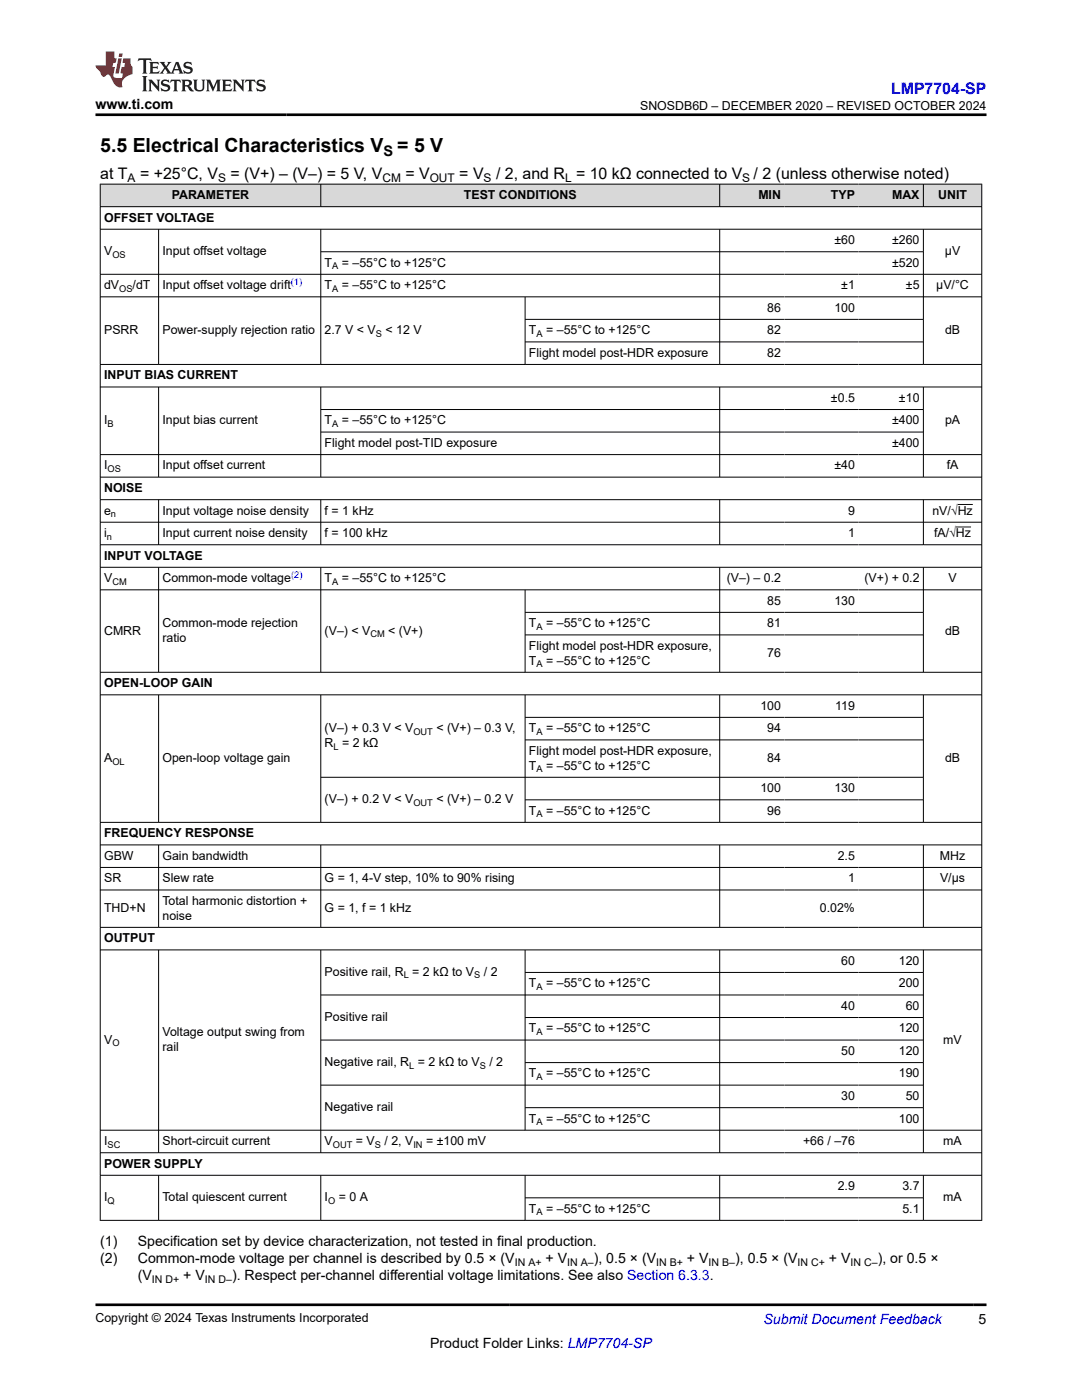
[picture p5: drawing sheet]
<svg xmlns="http://www.w3.org/2000/svg" width="216mm" height="279mm" viewBox="0 0 216 279" stroke-linecap="round" stroke-linejoin="round" font-family="sans-serif">
<defs><g id="words">
<g font-size="3.9">
<text x="20" y="30.3">5.5 Electrical Characteristics V</text>
<text x="79.3" y="30.3">= 5 V</text>
</g>
<text font-size="3.2" fill="#00f" x="177.8" y="18.7">LMP7704-SP</text>
<g font-size="3.2">
<text x="20" y="35.7">at T</text>
<text x="27.9" y="35.7">= +25°C, V</text>
<text x="46" y="35.7">= (V+) – (V–) = 5 V, V</text>
<text x="80.9" y="35.7">= V</text>
<text x="91.7" y="35.7">= V</text>
<text x="99" y="35.7">/ 2, and R = 10 kΩ connected to V</text>
<text x="150.4" y="35.7">/ 2 (unless otherwise noted)</text>
</g>
<text font-size="2.9" x="76.5" y="31">S</text>
<g font-size="2.8">
<text x="19" y="21.8">www.ti.com</text>
<text x="20" y="248.7">(1)</text>
<text x="27.5" y="248.7">Specification set by device characterization, not tested in final production.</text>
<text x="20" y="252.1">(2)</text>
<text x="27.5" y="252.1">Common-mode voltage per channel is described by 0.5 × (V</text>
<text x="27.5" y="255.5">(V</text>
<text x="36.6" y="255.5">+ V</text>
<text x="46.3" y="255.5">). Respect per-channel differential voltage limitations. See also Section 6.3.3.</text>
<text x="108.9" y="252.1">+ V</text>
<text x="118.5" y="252.1">), 0.5 × (V</text>
<text x="137.1" y="252.1">+ V</text>
<text x="146.7" y="252.1">), 0.5 × (V</text>
<text x="165.4" y="252.1">+ V</text>
<text x="175.1" y="252.1">), or 0.5 ×</text>
<text x="85.8" y="269">Product Folder Links: LMP7704-SP</text>
<text x="195.3" y="264.2">5</text>
</g>
<text font-size="2.8" fill="#00f" x="152.4" y="264.2">Submit Document Feedback</text>
<g font-size="2.5">
<text x="127.7" y="21.9">SNOSDB6D – DECEMBER 2020 – REVISED OCTOBER 2024</text>
<text x="34.3" y="39.7">PARAMETER</text>
<text x="92.6" y="39.7">TEST CONDITIONS</text>
<text x="151.3" y="39.7">MIN</text>
<text x="165.8" y="39.7">TYP</text>
<text x="178" y="39.7">MAX</text>
<text x="187.2" y="39.7">UNIT</text>
<text x="20.8" y="44.2">OFFSET VOLTAGE</text>
<text x="20.8" y="51">V</text>
<text x="32.4" y="51">Input offset voltage</text>
<text x="64.8" y="53.2">T</text>
<text x="68.2" y="53.2">= –55°C to +125°C</text>
<text x="166.5" y="48.7">±60</text>
<text x="178" y="48.7">±260</text>
<text x="178" y="53.2">±520</text>
<text x="188.5" y="51">µV</text>
<text x="20.8" y="57.7">dV</text>
<text x="26.5" y="57.7">/dT</text>
<text x="32.4" y="57.7">Input offset voltage drift</text>
<text x="64.8" y="57.7">T</text>
<text x="68.2" y="57.7">= –55°C to +125°C</text>
<text x="167.9" y="57.7">±1</text>
<text x="180.8" y="57.7">±5</text>
<text x="186.8" y="57.7">µV/°C</text>
<text x="153.1" y="62.2">86</text>
<text x="166.5" y="62.2">100</text>
<text x="20.8" y="66.7">PSRR</text>
<text x="32.4" y="66.7">Power-supply rejection ratio</text>
<text x="64.8" y="66.7">2.7 V &lt; V</text>
<text x="76.9" y="66.7">&lt; 12 V</text>
<text x="105.5" y="66.7">T</text>
<text x="105.5" y="71.2">Flight model post-HDR exposure</text>
<text x="109" y="66.7">= –55°C to +125°C</text>
<text x="153.1" y="66.7">82</text>
<text x="153.1" y="71.2">82</text>
<text x="188.6" y="66.7">dB</text>
<text x="20.8" y="75.7">INPUT BIAS CURRENT</text>
<text x="165.8" y="80.2">±0.5</text>
<text x="179.4" y="80.2">±10</text>
<text x="20.8" y="84.7">I</text>
<text x="32.4" y="84.7">Input bias current</text>
<text x="64.8" y="84.7">T</text>
<text x="64.8" y="89.2">Flight model post-TID exposure</text>
<text x="68.2" y="84.7">= –55°C to +125°C</text>
<text x="178" y="84.7">±400</text>
<text x="178" y="89.2">±400</text>
<text x="188.6" y="84.7">pA</text>
<text x="20.8" y="93.7">I</text>
<text x="32.4" y="93.7">Input offset current</text>
<text x="166.5" y="93.7">±40</text>
<text x="188.9" y="93.7">fA</text>
<text x="20.8" y="98.2">NOISE</text>
<text x="20.8" y="102.7">e</text>
<text x="20.8" y="107.2">i</text>
<text x="32.4" y="102.7">Input voltage noise density</text>
<text x="32.4" y="107.2">Input current noise density</text>
<text x="64.8" y="102.7">f = 1 kHz</text>
<text x="64.8" y="107.2">f = 100 kHz</text>
<text x="169.2" y="102.7">9</text>
<text x="169.2" y="107.2">1</text>
<text x="186" y="102.7">nV/√Hz</text>
<text x="186.4" y="107.2">fA/√Hz</text>
<text x="20.8" y="111.7">INPUT VOLTAGE</text>
<text x="20.8" y="116.2">V</text>
<text x="32.4" y="116.2">Common-mode voltage</text>
<text x="64.8" y="116.2">T</text>
<text x="68.2" y="116.2">= –55°C to +125°C</text>
<text x="145" y="116.2">(V–) – 0.2</text>
<text x="172.5" y="116.2">(V+) + 0.2</text>
<text x="189.3" y="116.2">V</text>
<text x="32.4" y="125.2">Common-mode rejection</text>
<text x="105.5" y="125.2">T</text>
<text x="109" y="125.2">= –55°C to +125°C</text>
<text x="153.1" y="120.7">85</text>
<text x="153.1" y="125.2">81</text>
<text x="166.5" y="120.7">130</text>
<text x="20.8" y="126.7">CMRR</text>
<text x="32.4" y="128.1">ratio</text>
<text x="64.8" y="126.7">(V–) &lt; V</text>
<text x="77.5" y="126.7">&lt; (V+)</text>
<text x="105.5" y="129.7">Flight model post-HDR exposure,</text>
<text x="153.1" y="131.2">76</text>
<text x="188.6" y="126.7">dB</text>
<text x="20.8" y="137.1">OPEN-LOOP GAIN</text>
<text x="105.5" y="132.6">T</text>
<text x="109" y="132.6">= –55°C to +125°C</text>
<text x="151.7" y="141.6">100</text>
<text x="166.7" y="141.6">119</text>
<text x="64.8" y="149.1">R = 2 kΩ</text>
<text x="64.8" y="146.1">(V–) + 0.3 V &lt; V</text>
<text x="87.1" y="146.1">&lt; (V+) – 0.3 V,</text>
<text x="105.5" y="146.1">T</text>
<text x="109" y="146.1">= –55°C to +125°C</text>
<text x="153.1" y="146.1">94</text>
<text x="20.8" y="152.1">A</text>
<text x="32.4" y="152.1">Open-loop voltage gain</text>
<text x="105.5" y="150.6">Flight model post-HDR exposure,</text>
<text x="105.5" y="153.6">T</text>
<text x="109" y="153.6">= –55°C to +125°C</text>
<text x="153.1" y="152.1">84</text>
<text x="188.6" y="152.1">dB</text>
<text x="64.8" y="160.3">(V–) + 0.2 V &lt; V</text>
<text x="87.1" y="160.3">&lt; (V+) – 0.2 V</text>
<text x="151.7" y="158.1">100</text>
<text x="166.5" y="158.1">130</text>
<text x="20.8" y="167.1">FREQUENCY RESPONSE</text>
<text x="105.5" y="162.6">T</text>
<text x="109" y="162.6">= –55°C to +125°C</text>
<text x="153.1" y="162.6">96</text>
<text x="20.8" y="171.6">GBW</text>
<text x="32.4" y="171.6">Gain bandwidth</text>
<text x="167.2" y="171.6">2.5</text>
<text x="187.5" y="171.6">MHz</text>
<text x="20.8" y="176.1">SR</text>
<text x="32.4" y="176.1">Slew rate</text>
<text x="64.8" y="176.1">G = 1, 4-V step, 10% to 90% rising</text>
<text x="169.2" y="176.1">1</text>
<text x="187.6" y="176.1">V/µs</text>
<text x="20.8" y="182.1">THD+N</text>
<text x="32.4" y="180.6">Total harmonic distortion +</text>
<text x="32.4" y="183.5">noise</text>
<text x="64.8" y="182.1">G = 1, f = 1 kHz</text>
<text x="163.6" y="182.1">0.02%</text>
<text x="20.8" y="188">OUTPUT</text>
<text x="64.8" y="194.8">Positive rail, R = 2 kΩ to V</text>
<text x="96.5" y="194.8">/ 2</text>
<text x="105.5" y="197">T</text>
<text x="109" y="197">= –55°C to +125°C</text>
<text x="167.9" y="192.5">60</text>
<text x="179.4" y="192.5">120</text>
<text x="179.4" y="197">200</text>
<text x="64.8" y="203.8">Positive rail</text>
<text x="167.9" y="201.5">40</text>
<text x="180.7" y="201.5">60</text>
<text x="20.8" y="208.3">V</text>
<text x="32.4" y="206.8">Voltage output swing from</text>
<text x="32.4" y="209.8">rail</text>
<text x="105.5" y="206">T</text>
<text x="109" y="206">= –55°C to +125°C</text>
<text x="179.4" y="206">120</text>
<text x="188.2" y="208.3">mV</text>
<text x="64.8" y="212.8">Negative rail, R = 2 kΩ to V</text>
<text x="97.6" y="212.8">/ 2</text>
<text x="105.5" y="215">T</text>
<text x="109" y="215">= –55°C to +125°C</text>
<text x="167.9" y="210.5">50</text>
<text x="179.4" y="210.5">120</text>
<text x="179.4" y="215">190</text>
<text x="64.8" y="221.8">Negative rail</text>
<text x="167.9" y="219.5">30</text>
<text x="180.7" y="219.5">50</text>
<text x="105.5" y="224">T</text>
<text x="109" y="224">= –55°C to +125°C</text>
<text x="179.4" y="224">100</text>
<text x="20.8" y="228.5">I</text>
<text x="20.8" y="233">POWER SUPPLY</text>
<text x="32.4" y="228.5">Short-circuit current</text>
<text x="64.8" y="228.5">V</text>
<text x="71" y="228.5">= V</text>
<text x="76.7" y="228.5">/ 2, V</text>
<text x="85" y="228.5">= ±100 mV</text>
<text x="160.2" y="228.5">+66 / –76</text>
<text x="188.2" y="228.5">mA</text>
<text x="20.8" y="239.8">I</text>
<text x="32.4" y="239.8">Total quiescent current</text>
<text x="64.8" y="239.8">I</text>
<text x="67.6" y="239.8">= 0 A</text>
<text x="167.2" y="237.5">2.9</text>
<text x="180.1" y="237.5">3.7</text>
<text x="188.2" y="239.8">mA</text>
<text x="105.5" y="242">T</text>
<text x="109" y="242">= –55°C to +125°C</text>
<text x="180.1" y="242">5.1</text>
<text x="19" y="263.9">Copyright © 2024 Texas Instruments Incorporated</text>
</g>
<g font-size="2.4">
<text x="25.5" y="36.3">A</text>
<text x="43.5" y="36.3">S</text>
<text x="76.3" y="36.3">CM</text>
<text x="85.7" y="36.3">OUT</text>
<text x="96.5" y="36.3">S</text>
<text x="112.7" y="36.3">L</text>
<text x="148.1" y="36.3">S</text>
</g>
<g font-size="2.1">
<text x="30.3" y="256">IN D+</text>
<text x="40.9" y="256">IN D–</text>
<text x="102.7" y="252.7">IN A+</text>
<text x="113.2" y="252.7">IN A–</text>
<text x="130.9" y="252.7">IN B+</text>
<text x="141.4" y="252.7">IN B–</text>
<text x="159.2" y="252.7">IN C+</text>
<text x="169.7" y="252.7">IN C–</text>
</g>
<g font-size="1.9">
<text x="22.4" y="51.4">OS</text>
<text x="66.3" y="53.7">A</text>
<text x="23.8" y="58.2">OS</text>
<text x="66.3" y="58.2">A</text>
<text x="75" y="67.2">S</text>
<text x="107.1" y="67.2">A</text>
<text x="21.5" y="85.2">B</text>
<text x="66.3" y="85.2">A</text>
<text x="21.5" y="94.2">OS</text>
<text x="21.3" y="107.7">n</text>
<text x="22.1" y="103.2">n</text>
<text x="22.4" y="116.7">CM</text>
<text x="66.3" y="116.7">A</text>
<text x="107.1" y="125.7">A</text>
<text x="73.9" y="127.1">CM</text>
<text x="107.1" y="133.1">A</text>
<text x="66.6" y="149.6">L</text>
<text x="82.5" y="146.6">OUT</text>
<text x="107.1" y="146.6">A</text>
<text x="22.4" y="152.6">OL</text>
<text x="107.1" y="154.1">A</text>
<text x="82.5" y="160.8">OUT</text>
<text x="107.1" y="163.1">A</text>
<text x="80.6" y="195.3">L</text>
<text x="94.6" y="195.3">S</text>
<text x="107.1" y="197.5">A</text>
<text x="22.4" y="208.8">O</text>
<text x="107.1" y="206.5">A</text>
<text x="81.7" y="213.3">L</text>
<text x="95.7" y="213.3">S</text>
<text x="107.1" y="215.5">A</text>
<text x="107.1" y="224.5">A</text>
<text x="21.5" y="229">SC</text>
<text x="66.4" y="229">OUT</text>
<text x="74.8" y="229">S</text>
<text x="82.5" y="229">IN</text>
<text x="21.5" y="240.3">Q</text>
<text x="65.5" y="240.3">O</text>
<text x="107.1" y="242.5">A</text>
</g>
<g font-size="1.9" fill="#00f">
<text x="58" y="56.9">(1)</text>
<text x="58.1" y="115.4">(2)</text>
</g>
</g></defs>
<g fill="#d8d8d8">
<path d="M20 36.8h175.9v4.4h-175.9z" fill-rule="evenodd"/>
<path d="M20.1 36.8h43.8v4.4h-43.8z" fill-rule="evenodd"/>
<path d="M64.1 36.8h79.4v4.4h-79.4z" fill-rule="evenodd"/>
<path d="M143.7 36.8h12.9v4.4h-12.9z" fill-rule="evenodd"/>
<path d="M156.6 36.8h14.7v4.4h-14.7z" fill-rule="evenodd"/>
<path d="M171.3 36.8h12.9v4.4h-12.9z" fill-rule="evenodd"/>
<path d="M184.3 36.8h11.5v4.4h-11.5z" fill-rule="evenodd"/>
</g>
<g fill="none" stroke="#000" stroke-width=".2">
<path d="M19.9 36.8h176.1M20 36.7v206.9M64 36.7v4.6M143.6 36.7v4.6M184.3 36.7v4.6M195.9 36.7v206.9M19.9 41.2h176.1M19.9 45.7h176.1M19.9 54.7h176.1M19.9 59.2h176.1M31.6 45.7v27.1M64 45.7v27.1"/>
<path d="M64 50.2h120.3M104.8 59.2v13.6M143.6 45.7v27.1M184.3 45.7v27.1M19.9 72.7h176.1M19.9 77.2h176.1M31.6 77.2v18.1M64 77.2v18.1M104.8 63.7h79.5M104.8 68.2h79.5M143.6 77.2v18.1M184.3 77.2v18.1"/>
<path d="M19.9 90.7h176.1M19.9 95.2h176.1M19.9 99.7h176.1M31.6 99.7v9.1M64 99.7v9.1M64 81.7h120.3M64 86.2h120.3M143.6 99.7v9.1M184.3 99.7v9.1M19.9 104.2h176.1M19.9 108.7h176.1M19.9 113.2h176.1"/>
<path d="M19.9 117.7h176.1M31.6 113.2v21M64 113.2v21M104.8 117.7v16.5M143.6 113.2v21M184.3 113.2v21M190.8 105.2h3M191.1 100.7h3M19.9 134.2h176.1M19.9 138.7h176.1M31.6 138.7v25.5M64 138.7v25.5"/>
<path d="M104.8 138.7v25.5M104.8 122.2h79.5M104.8 126.7h79.5M143.6 138.7v25.5M184.3 138.7v25.5M104.8 143.2h79.5M104.8 147.7h79.5M104.8 159.6h79.5M184.3 155.1h-120.3M19.9 164.1h176.1M19.9 168.6h176.1M19.9 173.1h176.1"/>
<path d="M19.9 177.6h176.1M31.6 168.6v16.5M64 168.6v16.5M143.6 168.6v16.5M184.3 168.6v16.5M19.9 185.1h176.1M19.9 189.6h176.1M31.6 189.6v40.5M64 189.6v40.5M104.8 189.6v36M104.8 194.1h79.5M143.6 189.6v40.5"/>
<path d="M184.3 189.6v40.5M184.3 198.6h-120.3M64 207.6h120.3M64 216.6h120.3M104.8 203.1h79.5M104.8 212.1h79.5M19.9 225.6h176.1M19.9 230.1h176.1M19.9 234.6h176.1M31.6 234.6v9M64 234.6v9M104.8 234.6v9"/>
<path d="M104.8 221.1h79.5M104.8 239.1h79.5M143.6 234.6v9M184.3 234.6v9M19.9 243.5h176.1"/>
</g>
<path d="M27.7 11.6l-.2 .6 .5-.2h.6v.1v2.2l-.2 .4h1l-.2-.4v-2.2v-.1h.5l.5 .2-.1-.6zM29.8 12.4l.2 .3v1.6l-.2 .4h1.9l.1-.6a1.08 1.08 0 0 1-1.3 .2v-.7h.6l.4 .2v-.7l-.4 .2h-.6v-.5l.2-.2a1 1 0 0 1 1 .3l-.1-.5zM31.8 12.4l1 1.1-1 1.2h.9l-.2-.2 .4-.8 .5 .8-.2 .2h1.6l-.2-.2 .1-.5h1l.1 .5-.1 .2h.9l-.2-.4-.8-1.9h-.5l-1 2.1-.8-1.1 .9-1h-.8l.2 .2-.5 .6-.3-.6 .1-.2zM35.2 12.8l.4 1h-.8zM36.8 12.5a.65 .65 0 0 0-.2 .7 .65 .65 0 0 0 .6 .5l.7 .1 .1 .3a.79 .79 0 0 1-.7 .4 .79 .79 0 0 1-.7-.5l.1 .7 .2-.1a.93 .93 0 0 0 1.1 0 .93 .93 0 0 0 .4-.9 1.46 1.46 0 0 0-1.2-.6l-.1-.3a1.09 1.09 0 0 1 1.2 .2l-.2-.6-.1 .1-.6-.2zM28.4 15.2l.2 .4v2.2l-.2 .4h1l-.2-.4v-2.2l.2-.4zM29.6 15.9l.2 .4v1.5l-.2 .4h.8l-.3-.4v-1.3l1.7 1.8v-2l.2-.4h-.8l.2 .2 .1 1.1-1.2-1.3zM32.3 16a.65 .65 0 0 0-.2 .8 .65 .65 0 0 0 .7 .4l.6 .2 .1 .2a.79 .79 0 0 1-.7 .4 .79 .79 0 0 1-.7-.5l.1 .7 .2-.1a.93 .93 0 0 0 1.1 .1 .93 .93 0 0 0 .4-1 1.46 1.46 0 0 0-1.2-.5l-.1-.4a1.09 1.09 0 0 1 1.2 .2l-.2-.6-.1 .1-.6-.1zM34.1 15.9l-.1 .6a.63 .63 0 0 1 .7-.3l.1 1.6-.3 .4h1l-.2-.4v-1.6a.66 .66 0 0 1 .8 .3l-.1-.6zM36.2 15.9l.2 .4v1.5l-.2 .4h.9l-.2-.2v-.7h.5l.1 .2a.79 .79 0 0 0 1.2 .6l-1-.9a.61 .61 0 0 0 .6-.6 .61 .61 0 0 0-.5-.7zM36.9 16.2h.2a.47 .47 0 0 1 .5 .1 .47 .47 0 0 1 .1 .5l-.2 .1-.6 .1zM38.5 15.9l.2 .2a2.27 2.27 0 0 0 .4 2 1.04 1.04 0 0 0 1.7-.7v-1.3l.2-.2h-.8l.2 .4v1.1a.6 .6 0 0 1-.6 .6 .6 .6 0 0 1-.6-.6v-1.1l.3-.4zM41.1 15.9l.2 .4v1.5l-.2 .4h.7l-.2-.4v-1.4l.9 1.9 .8-1.9v1.4l-.2 .4h1l-.3-.4v-1.5l.3-.4h-.8l-.7 1.5-.7-1.5zM44.3 15.9l.2 .4v1.5l-.2 .4h1.9l.1-.6a1.09 1.09 0 0 1-1.3 .2v-.7h.6l.4 .2v-.6l-.4 .2h-.6v-.6l.2-.1a1.01 1.01 0 0 1 1 .3l-.1-.6zM46.4 15.9l.3 .4v1.5l-.3 .4h.8l-.2-.4v-1.3l1.6 1.8v-2l.2-.4h-.7l.2 .2v1.1l-1.2-1.3zM49 15.9l-.1 .6a.63 .63 0 0 1 .8-.3v1.6l-.3 .4h1l-.2-.4v-1.6a.66 .66 0 0 1 .8 .3l-.1-.6zM51.4 16a.65 .65 0 0 0-.2 .8 .65 .65 0 0 0 .6 .4l.6 .2 .2 .2a.79 .79 0 0 1-.8 .4 .79 .79 0 0 1-.6-.5l.1 .7 .2-.1a.93 .93 0 0 0 1 .1 .93 .93 0 0 0 .5-1 1.46 1.46 0 0 0-1.3-.5l-.1-.4a1.09 1.09 0 0 1 1.3 .2l-.2-.6-.2 .1-.5-.1z" fill="#231f20"/>
<path d="M21.1 10.3v2.7h-2.1l.1 .4 .9 1a.95 .95 0 0 0 .9 .9 .59 .59 0 0 1 .6-.4 .59 .59 0 0 1 .5 .3l.4 .8a1.59 1.59 0 0 0 2.1 1.4 1.61 1.61 0 0 1 1-2.3l1-.3-.1-1.5a1.59 1.59 0 0 1-.4-1.7h-1.4l-.2 .9h.5l-.1 .9h-.5l-.2 .9v.3l.4 .1-.2 .9h-.6a.73 .73 0 0 1-1.1-.7l.3-1.5h-.5l.2-.9h.5l.2-.9h-.5v-1.3zM23.6 11.6l-.6 3.1h.7l.6-3.1zM23.8 10.7l-.1 .6h.7l.1-.6z" fill="#ed1c24"/>
<path d="M19 22.9h177.8M19 260.4h177.8" fill="none" stroke="#000" stroke-width=".53"/>
<use href="#words"/>
</svg>
